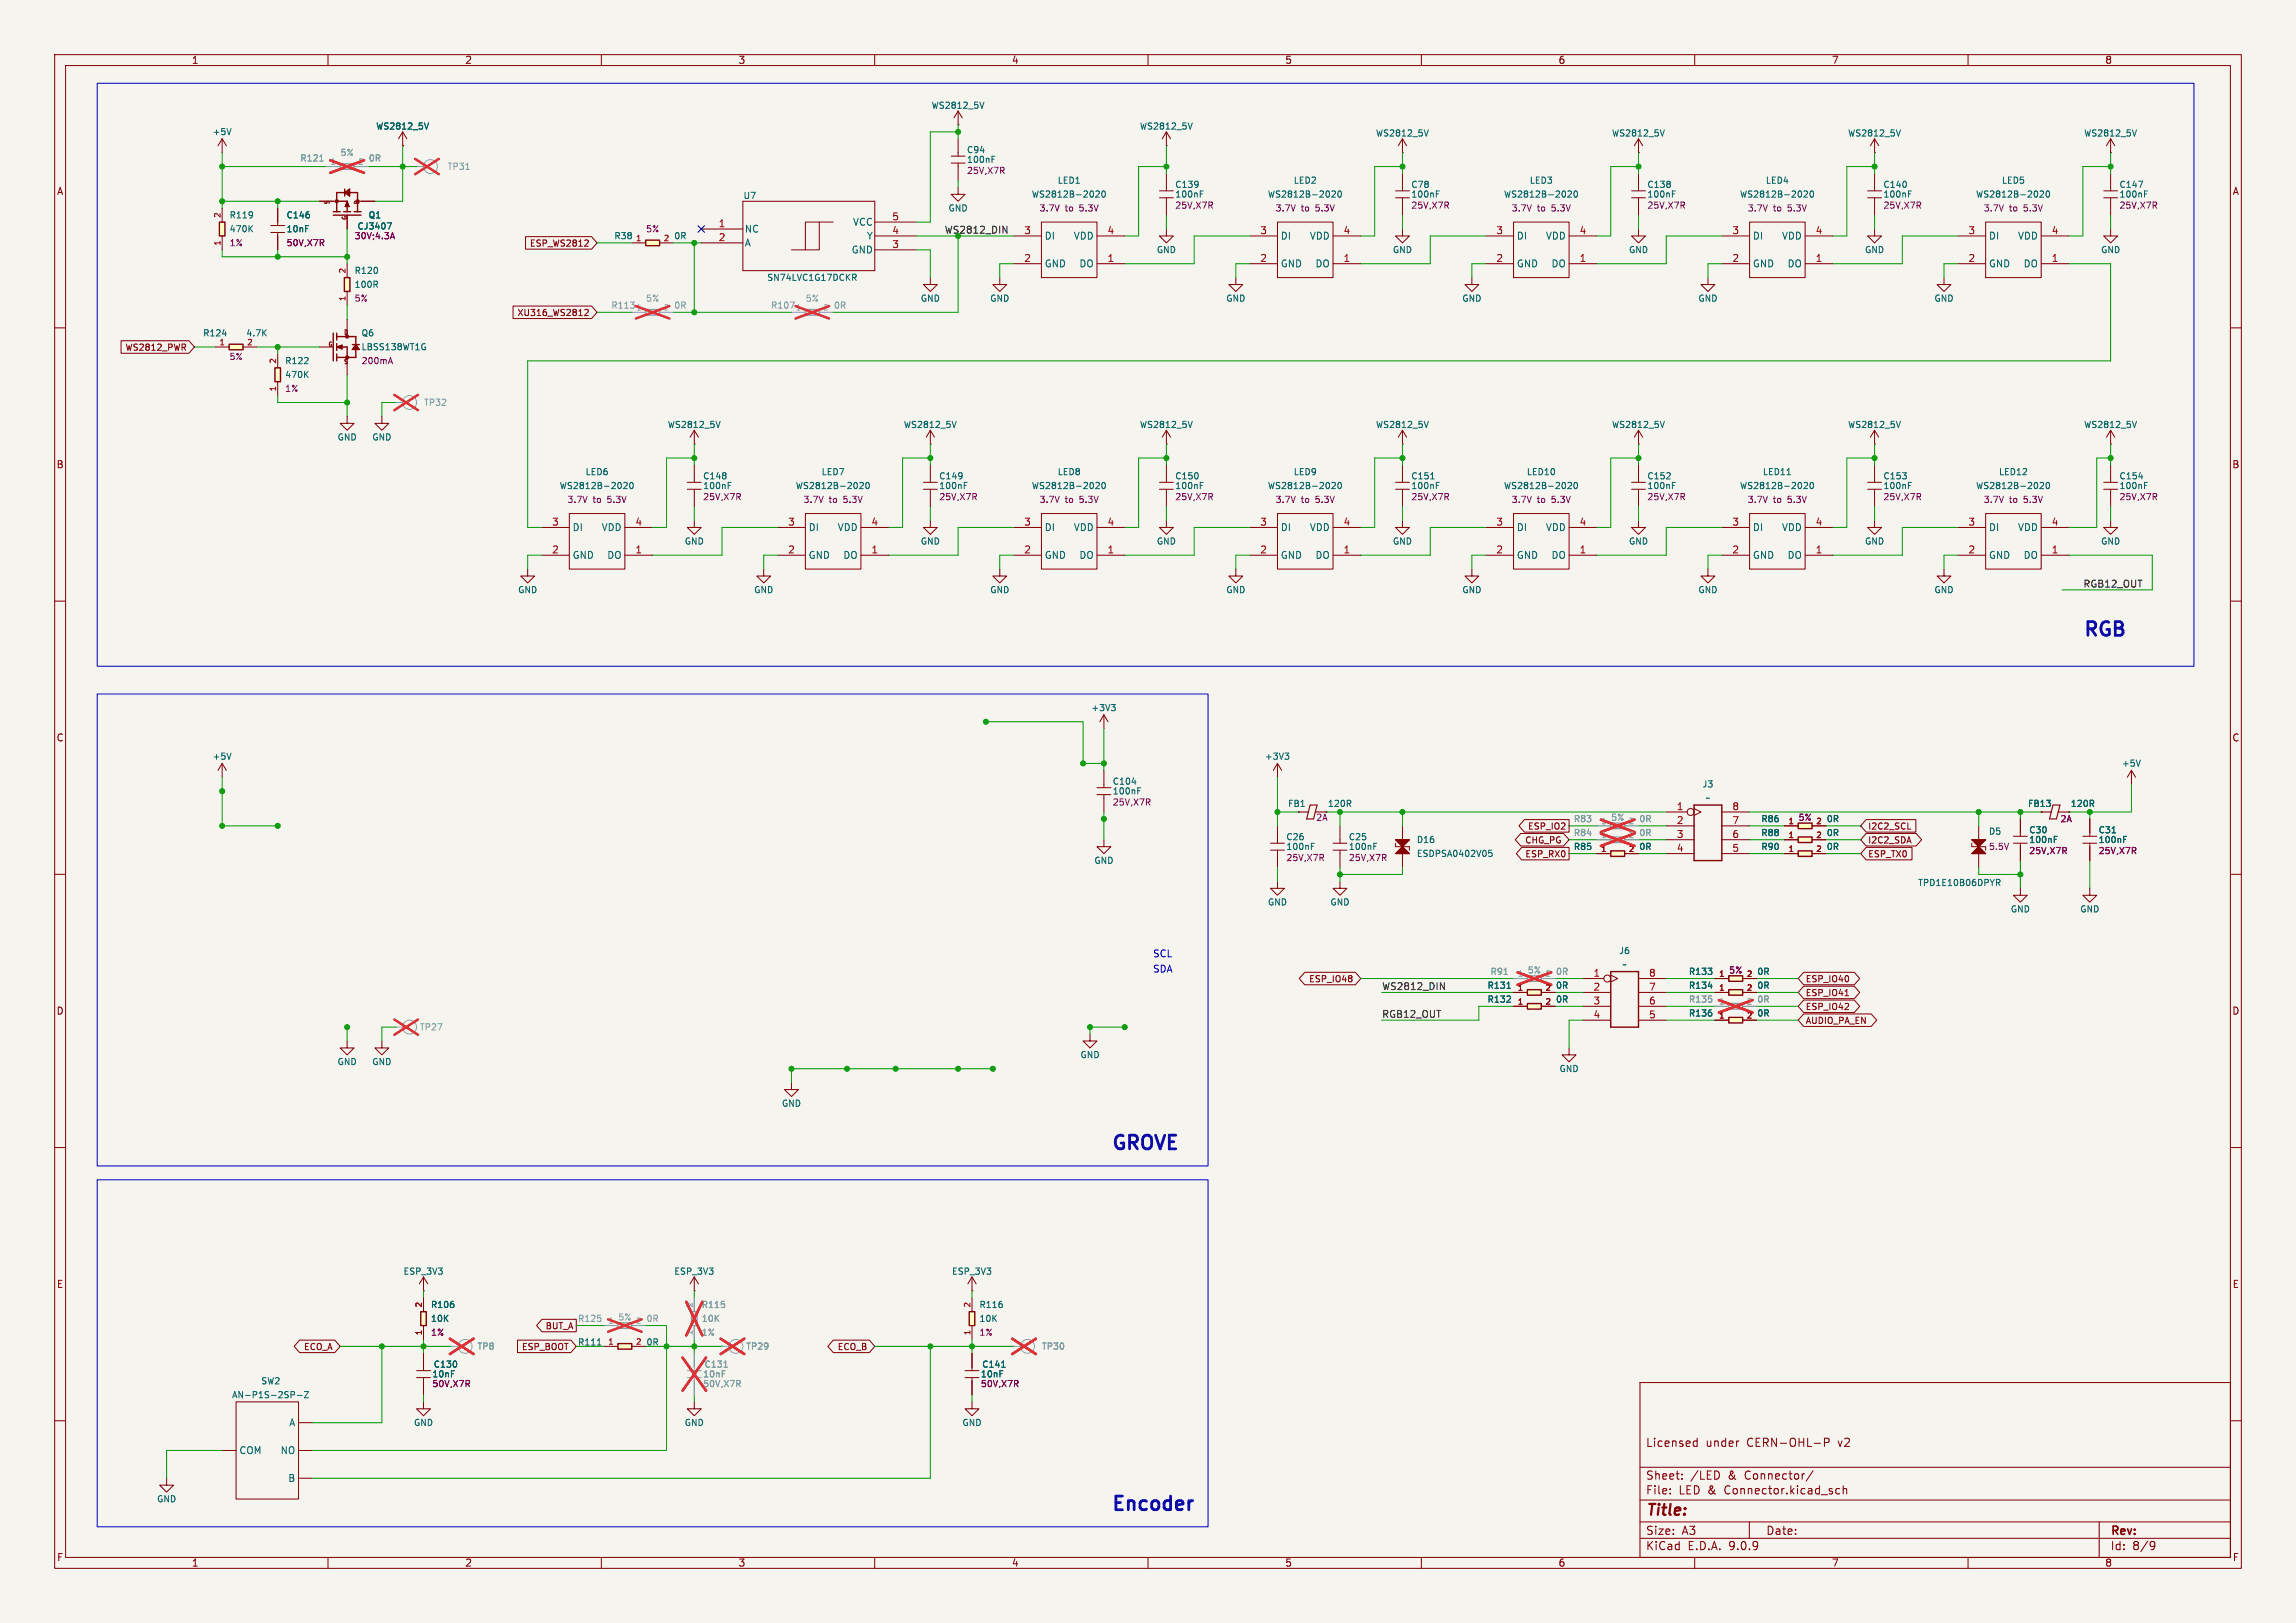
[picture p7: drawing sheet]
<svg xmlns="http://www.w3.org/2000/svg" width="420mm" height="297mm" viewBox="0 0 420 297" stroke-linecap="round" stroke-linejoin="round" font-family="sans-serif">
<defs><g id="words">
<g font-size="3.5" fill="#0000c2">
<text x="381" y="116.6">RGB</text>
<text x="203.2" y="210.6">GROVE</text>
<text x="203.2" y="276.6">Encoder</text>
</g>
<text font-size="2.8" fill="#840000" x="301" y="277.9">Title:</text>
<g font-size="2.1" fill="#840000">
<text x="301" y="265">Licensed</text>
<text x="312" y="265">under</text>
<text x="319.6" y="265">CERN-OHL-P</text>
<text x="336.4" y="265">v2</text>
<text x="301" y="273.7">File:</text>
<text x="301" y="271">Sheet:</text>
<text x="307.1" y="273.7">LED &amp;</text>
<text x="309.2" y="271">/LED</text>
<text x="315.6" y="273.7">Connector.kicad_sch</text>
<text x="316.2" y="271">&amp;</text>
<text x="319.3" y="271">Connector/</text>
<text x="301" y="281.1">Size:</text>
<text x="307.6" y="281.1">A3</text>
<text x="323" y="281.1">Date:</text>
<text x="386" y="281.3">Rev:</text>
<text x="301" y="283.9">KiCad</text>
<text x="308.7" y="283.9">E.D.A.</text>
<text x="316.3" y="283.9">9.0.9</text>
<text x="386" y="283.9">Id:</text>
<text x="390.1" y="283.9">8/9</text>
</g>
<g font-size="1.8" fill="#840000">
<text x="35" y="11.9">1</text>
<text x="85" y="11.9">2</text>
<text x="135" y="11.9">3</text>
<text x="185" y="11.9">4</text>
<text x="235" y="11.9">5</text>
<text x="285" y="11.9">6</text>
<text x="335" y="11.9">7</text>
<text x="385" y="11.9">8</text>
<text x="10.3" y="35.9">A</text>
<text x="408.3" y="35.9">A</text>
<text x="10.3" y="85.9">B</text>
<text x="408.2" y="85.9">B</text>
<text x="10.3" y="135.9">C</text>
<text x="408.2" y="135.9">C</text>
<text x="10.3" y="185.9">D</text>
<text x="408.2" y="185.9">D</text>
<text x="10.3" y="235.9">E</text>
<text x="408.3" y="235.9">E</text>
<text x="10.3" y="285.9">F</text>
<text x="35" y="286.9">1</text>
<text x="85" y="286.9">2</text>
<text x="135" y="286.9">3</text>
<text x="185" y="286.9">4</text>
<text x="235" y="286.9">5</text>
<text x="285" y="286.9">6</text>
<text x="335" y="286.9">7</text>
<text x="385" y="286.9">8</text>
<text x="408.3" y="285.9">F</text>
</g>
<g font-size="1.8" fill="#a90000">
<text x="131.4" y="41.7">1</text>
<text x="163.1" y="40.4">5</text>
<text x="131.4" y="44.2">2</text>
<text x="163.1" y="42.9">4</text>
<text x="163.1" y="45.5">3</text>
<text x="187.3" y="42.9">3</text>
<text x="202.5" y="42.9">4</text>
<text x="230.4" y="42.9">3</text>
<text x="245.7" y="42.9">4</text>
<text x="273.6" y="42.9">3</text>
<text x="288.9" y="42.9">4</text>
<text x="316.8" y="42.9">3</text>
<text x="332" y="42.9">4</text>
<text x="360" y="42.9">3</text>
<text x="375.2" y="42.9">4</text>
<text x="187.3" y="48">2</text>
<text x="202.5" y="48">1</text>
<text x="230.4" y="48">2</text>
<text x="245.7" y="48">1</text>
<text x="273.6" y="48">2</text>
<text x="288.9" y="48">1</text>
<text x="316.8" y="48">2</text>
<text x="332" y="48">1</text>
<text x="360" y="48">2</text>
<text x="375.2" y="48">1</text>
<text x="100.9" y="96.3">3</text>
<text x="100.9" y="101.3">2</text>
<text x="116.1" y="96.3">4</text>
<text x="116.1" y="101.3">1</text>
<text x="144.1" y="96.3">3</text>
<text x="144.1" y="101.3">2</text>
<text x="159.3" y="96.3">4</text>
<text x="159.3" y="101.3">1</text>
<text x="187.3" y="96.3">3</text>
<text x="187.3" y="101.3">2</text>
<text x="202.5" y="96.3">4</text>
<text x="202.5" y="101.3">1</text>
<text x="230.4" y="96.3">3</text>
<text x="230.4" y="101.3">2</text>
<text x="245.7" y="96.3">4</text>
<text x="245.7" y="101.3">1</text>
<text x="273.6" y="96.3">3</text>
<text x="273.6" y="101.3">2</text>
<text x="288.9" y="96.3">4</text>
<text x="288.9" y="101.3">1</text>
<text x="316.8" y="96.3">3</text>
<text x="316.8" y="101.3">2</text>
<text x="332" y="96.3">4</text>
<text x="332" y="101.3">1</text>
<text x="360" y="96.3">3</text>
<text x="360" y="101.3">2</text>
<text x="375.2" y="96.3">4</text>
<text x="375.2" y="101.3">1</text>
<text x="306.6" y="148.3">1</text>
<text x="316.8" y="148.3">8</text>
<text x="306.6" y="150.9">2</text>
<text x="306.6" y="153.4">3</text>
<text x="306.6" y="156">4</text>
<text x="316.8" y="150.9">7</text>
<text x="316.8" y="153.4">6</text>
<text x="316.8" y="156">5</text>
<text x="291.4" y="178.8">1</text>
<text x="301.6" y="178.8">8</text>
<text x="291.4" y="181.4">2</text>
<text x="291.4" y="183.9">3</text>
<text x="301.6" y="181.4">7</text>
<text x="301.6" y="183.9">6</text>
<text x="291.4" y="186.4">4</text>
<text x="301.6" y="186.4">5</text>
</g>
<g font-size="1.8" fill="#006464">
<text x="155.9" y="41.5">VCC</text>
<text x="136.1" y="42.8">NC</text>
<text x="136.1" y="45.3">A</text>
<text x="155.7" y="46.6">GND</text>
<text x="158.5" y="44">Y</text>
<text x="191" y="44">DI</text>
<text x="196.3" y="44">VDD</text>
<text x="234.2" y="44">DI</text>
<text x="239.5" y="44">VDD</text>
<text x="277.4" y="44">DI</text>
<text x="282.7" y="44">VDD</text>
<text x="320.5" y="44">DI</text>
<text x="325.9" y="44">VDD</text>
<text x="363.7" y="44">DI</text>
<text x="369" y="44">VDD</text>
<text x="191" y="49.1">GND</text>
<text x="197.3" y="49.1">DO</text>
<text x="234.2" y="49.1">GND</text>
<text x="240.5" y="49.1">DO</text>
<text x="277.4" y="49.1">GND</text>
<text x="283.7" y="49.1">DO</text>
<text x="320.5" y="49.1">GND</text>
<text x="326.9" y="49.1">DO</text>
<text x="363.7" y="49.1">GND</text>
<text x="370.1" y="49.1">DO</text>
<text x="104.6" y="97.4">DI</text>
<text x="110" y="97.4">VDD</text>
<text x="147.8" y="97.4">DI</text>
<text x="153.1" y="97.4">VDD</text>
<text x="191" y="97.4">DI</text>
<text x="196.3" y="97.4">VDD</text>
<text x="234.2" y="97.4">DI</text>
<text x="239.5" y="97.4">VDD</text>
<text x="277.4" y="97.4">DI</text>
<text x="282.7" y="97.4">VDD</text>
<text x="320.5" y="97.4">DI</text>
<text x="325.9" y="97.4">VDD</text>
<text x="363.7" y="97.4">DI</text>
<text x="369" y="97.4">VDD</text>
<text x="104.6" y="102.5">GND</text>
<text x="111" y="102.5">DO</text>
<text x="147.8" y="102.5">GND</text>
<text x="154.2" y="102.5">DO</text>
<text x="191" y="102.5">GND</text>
<text x="197.3" y="102.5">DO</text>
<text x="234.2" y="102.5">GND</text>
<text x="240.5" y="102.5">DO</text>
<text x="277.4" y="102.5">GND</text>
<text x="283.7" y="102.5">DO</text>
<text x="320.5" y="102.5">GND</text>
<text x="326.9" y="102.5">DO</text>
<text x="363.7" y="102.5">GND</text>
<text x="370.1" y="102.5">DO</text>
<text x="52.8" y="261.2">A</text>
<text x="43.7" y="266.3">COM</text>
<text x="51.2" y="266.3">NO</text>
<text x="52.6" y="271.4">B</text>
</g>
<text font-size="1.8" fill="#009600" x="172.7" y="42.8">WS2812_DIN</text>
<g font-size="1.8" fill="#0f0f0f">
<text x="381" y="107.6">RGB12_OUT</text>
<text x="252.7" y="181.3">WS2812_DIN</text>
<text x="252.7" y="186.3">RGB12_OUT</text>
</g>
<g font-size="1.8" fill="#0000c2">
<text x="210.8" y="178.1">SDA</text>
<text x="210.8" y="175.3">SCL</text>
</g>
<g font-size="1.6" fill="#006464">
<text x="68.7" y="23.9">WS2812_5V</text>
<text x="170.3" y="20.1">WS2812_5V</text>
<text x="208.4" y="23.9">WS2812_5V</text>
<text x="38.8" y="24.9">+5V</text>
<text x="176.8" y="28.2">C94</text>
<text x="251.6" y="25.2">WS2812_5V</text>
<text x="294.8" y="25.2">WS2812_5V</text>
<text x="337.9" y="25.2">WS2812_5V</text>
<text x="381.1" y="25.2">WS2812_5V</text>
<text x="176.8" y="30">100nF</text>
<text x="193.4" y="33.8">LED1</text>
<text x="214.9" y="34.6">C139</text>
<text x="236.6" y="33.8">LED2</text>
<text x="258" y="34.6">C78</text>
<text x="279.7" y="33.8">LED3</text>
<text x="301.2" y="34.6">C138</text>
<text x="322.9" y="33.8">LED4</text>
<text x="344.4" y="34.6">C140</text>
<text x="366.1" y="33.8">LED5</text>
<text x="387.6" y="34.6">C147</text>
<text x="41.9" y="40.2">R119</text>
<text x="52.3" y="40.2">C146</text>
<text x="67.3" y="40.2">Q1</text>
<text x="135.9" y="36.6">U7</text>
<text x="173.4" y="38.9">GND</text>
<text x="188.6" y="36.4">WS2812B-2020</text>
<text x="214.9" y="36.4">100nF</text>
<text x="231.8" y="36.4">WS2812B-2020</text>
<text x="258" y="36.4">100nF</text>
<text x="275" y="36.4">WS2812B-2020</text>
<text x="301.2" y="36.4">100nF</text>
<text x="318.2" y="36.4">WS2812B-2020</text>
<text x="344.4" y="36.4">100nF</text>
<text x="361.4" y="36.4">WS2812B-2020</text>
<text x="387.6" y="36.4">100nF</text>
<text x="41.9" y="42.7">470K</text>
<text x="52.3" y="42.7">10nF</text>
<text x="112.3" y="44">R38</text>
<text x="123.2" y="44">0R</text>
<text x="211.5" y="46.5">GND</text>
<text x="254.7" y="46.5">GND</text>
<text x="297.9" y="46.5">GND</text>
<text x="341" y="46.5">GND</text>
<text x="384.2" y="46.5">GND</text>
<text x="64.8" y="50.3">R120</text>
<text x="64.8" y="52.9">100R</text>
<text x="140.2" y="51.6">SN74LVC1G17DCKR</text>
<text x="168.3" y="55.4">GND</text>
<text x="181" y="55.4">GND</text>
<text x="224.2" y="55.4">GND</text>
<text x="267.4" y="55.4">GND</text>
<text x="310.6" y="55.4">GND</text>
<text x="353.7" y="55.4">GND</text>
<text x="37.1" y="61.8">R124</text>
<text x="44.9" y="61.8">4.7K</text>
<text x="66" y="64.3">LBSS138WT1G</text>
<text x="66" y="61.8">Q6</text>
<text x="52.1" y="66.8">R122</text>
<text x="52.1" y="69.4">470K</text>
<text x="61.6" y="80.8">GND</text>
<text x="68" y="80.8">GND</text>
<text x="122" y="78.5">WS2812_5V</text>
<text x="165.2" y="78.5">WS2812_5V</text>
<text x="208.4" y="78.5">WS2812_5V</text>
<text x="251.6" y="78.5">WS2812_5V</text>
<text x="294.8" y="78.5">WS2812_5V</text>
<text x="337.9" y="78.5">WS2812_5V</text>
<text x="381.1" y="78.5">WS2812_5V</text>
<text x="102.3" y="89.7">WS2812B-2020</text>
<text x="107" y="87.2">LED6</text>
<text x="128.5" y="87.9">C148</text>
<text x="128.5" y="89.7">100nF</text>
<text x="145.5" y="89.7">WS2812B-2020</text>
<text x="150.2" y="87.2">LED7</text>
<text x="171.7" y="87.9">C149</text>
<text x="171.7" y="89.7">100nF</text>
<text x="188.6" y="89.7">WS2812B-2020</text>
<text x="193.4" y="87.2">LED8</text>
<text x="214.9" y="87.9">C150</text>
<text x="214.9" y="89.7">100nF</text>
<text x="231.8" y="89.7">WS2812B-2020</text>
<text x="236.6" y="87.2">LED9</text>
<text x="258" y="87.9">C151</text>
<text x="258" y="89.7">100nF</text>
<text x="275" y="89.7">WS2812B-2020</text>
<text x="279.2" y="87.2">LED10</text>
<text x="301.2" y="87.9">C152</text>
<text x="301.2" y="89.7">100nF</text>
<text x="318.2" y="89.7">WS2812B-2020</text>
<text x="322.4" y="87.2">LED11</text>
<text x="344.4" y="87.9">C153</text>
<text x="344.4" y="89.7">100nF</text>
<text x="361.4" y="89.7">WS2812B-2020</text>
<text x="365.5" y="87.2">LED12</text>
<text x="387.6" y="87.9">C154</text>
<text x="387.6" y="89.7">100nF</text>
<text x="125.1" y="99.9">GND</text>
<text x="168.3" y="99.9">GND</text>
<text x="211.5" y="99.9">GND</text>
<text x="254.7" y="99.9">GND</text>
<text x="297.9" y="99.9">GND</text>
<text x="341" y="99.9">GND</text>
<text x="384.2" y="99.9">GND</text>
<text x="94.7" y="108.8">GND</text>
<text x="137.8" y="108.8">GND</text>
<text x="181" y="108.8">GND</text>
<text x="224.2" y="108.8">GND</text>
<text x="267.4" y="108.8">GND</text>
<text x="310.6" y="108.8">GND</text>
<text x="353.7" y="108.8">GND</text>
<text x="199.5" y="130.3">+3V3</text>
<text x="38.8" y="139.2">+5V</text>
<text x="203.4" y="143.8">C104</text>
<text x="231.3" y="139.2">+3V3</text>
<text x="388" y="140.5">+5V</text>
<text x="203.4" y="145.6">100nF</text>
<text x="235.5" y="147.9">FB1</text>
<text x="242.8" y="147.9">120R</text>
<text x="311.3" y="144.3">J3</text>
<text x="311.9" y="146.9">~</text>
<text x="370.9" y="147.9">FB13</text>
<text x="378.7" y="147.9">120R</text>
<text x="235.2" y="154">C26</text>
<text x="235.2" y="155.7">100nF</text>
<text x="246.6" y="154">C25</text>
<text x="246.6" y="155.7">100nF</text>
<text x="259.1" y="154.5">D16</text>
<text x="287.8" y="155.7">R85</text>
<text x="299.8" y="155.7">0R</text>
<text x="322.1" y="155.7">R90</text>
<text x="322.1" y="150.7">R86</text>
<text x="322.1" y="153.2">R88</text>
<text x="334" y="155.7">0R</text>
<text x="334" y="150.7">0R</text>
<text x="334" y="153.2">0R</text>
<text x="363.7" y="152.9">D5</text>
<text x="371.1" y="152.7">C30</text>
<text x="371.1" y="154.5">100nF</text>
<text x="383.8" y="152.7">C31</text>
<text x="383.8" y="154.5">100nF</text>
<text x="200.1" y="158.3">GND</text>
<text x="259.1" y="157">ESDPSA0402V05</text>
<text x="231.8" y="165.9">GND</text>
<text x="243.3" y="165.9">GND</text>
<text x="350.8" y="162.3">TPD1E10B06DPYR</text>
<text x="367.7" y="167.2">GND</text>
<text x="380.4" y="167.2">GND</text>
<text x="296.1" y="174.8">J6</text>
<text x="296.7" y="177.3">~</text>
<text x="308.8" y="178.6">R133</text>
<text x="321.3" y="178.6">0R</text>
<text x="272" y="183.7">R132</text>
<text x="272" y="181.1">R131</text>
<text x="284.5" y="183.7">0R</text>
<text x="284.5" y="181.1">0R</text>
<text x="308.8" y="181.1">R134</text>
<text x="321.3" y="181.1">0R</text>
<text x="308.8" y="186.2">R136</text>
<text x="321.3" y="186.2">0R</text>
<text x="61.6" y="195.1">GND</text>
<text x="68" y="195.1">GND</text>
<text x="197.5" y="193.8">GND</text>
<text x="285.2" y="196.4">GND</text>
<text x="142.9" y="202.7">GND</text>
<text x="73.7" y="233.5">ESP_3V3</text>
<text x="123.2" y="233.5">ESP_3V3</text>
<text x="174" y="233.5">ESP_3V3</text>
<text x="78.7" y="239.6">R106</text>
<text x="179.1" y="239.6">R116</text>
<text x="78.7" y="242.1">10K</text>
<text x="179.1" y="242.1">10K</text>
<text x="79.2" y="250.5">C130</text>
<text x="105.6" y="246.4">R111</text>
<text x="118.1" y="246.4">0R</text>
<text x="179.6" y="250.5">C141</text>
<text x="42.3" y="256.1">AN-P1S-2SP-Z</text>
<text x="47.7" y="253.5">SW2</text>
<text x="75.6" y="261.2">GND</text>
<text x="125.1" y="261.2">GND</text>
<text x="175.9" y="261.2">GND</text>
<text x="28.6" y="275.1">GND</text>
</g>
<g font-size="1.6" fill="#939391">
<text x="54.8" y="29.8">R121</text>
<text x="67.3" y="29.8">0R</text>
<text x="81.8" y="31.3">TP31</text>
<text x="111.7" y="56.7">R113</text>
<text x="123.2" y="56.7">0R</text>
<text x="140.9" y="56.7">R107</text>
<text x="152.4" y="56.7">0R</text>
<text x="77.5" y="74.5">TP32</text>
<text x="287.8" y="153.2">R84</text>
<text x="287.8" y="150.7">R83</text>
<text x="299.8" y="153.2">0R</text>
<text x="299.8" y="150.7">0R</text>
<text x="272.5" y="178.6">R91</text>
<text x="284.5" y="178.6">0R</text>
<text x="308.8" y="183.7">R135</text>
<text x="321.3" y="183.7">0R</text>
<text x="76.7" y="188.8">TP27</text>
<text x="128.3" y="239.6">R115</text>
<text x="105.6" y="242.1">R125</text>
<text x="118.1" y="242.1">0R</text>
<text x="128.3" y="242.1">10K</text>
<text x="87.2" y="247.2">TP8</text>
<text x="128.8" y="250.5">C131</text>
<text x="136.4" y="247.2">TP29</text>
<text x="190.5" y="247.2">TP30</text>
</g>
<g font-size="1.6" fill="#9c9b98">
<text x="62.2" y="28.7">5%</text>
<text x="118.1" y="55.4">5%</text>
<text x="147.3" y="55.4">5%</text>
<text x="294.6" y="150.4">5%</text>
<text x="279.4" y="178.3">5%</text>
<text x="113" y="241.8">5%</text>
<text x="128.3" y="244.6">1%</text>
<text x="128.5" y="252.3">10nF</text>
<text x="128.5" y="254">50V,X7R</text>
</g>
<g font-size="1.6" fill="#840084">
<text x="176.8" y="32">25V,X7R</text>
<text x="190.1" y="38.9">3.7V</text>
<text x="194.9" y="38.9">to</text>
<text x="197.6" y="38.9">5.3V</text>
<text x="214.9" y="38.4">25V,X7R</text>
<text x="233.2" y="38.9">3.7V</text>
<text x="238" y="38.9">to</text>
<text x="240.8" y="38.9">5.3V</text>
<text x="258" y="38.4">25V,X7R</text>
<text x="276.4" y="38.9">3.7V</text>
<text x="281.2" y="38.9">to</text>
<text x="284" y="38.9">5.3V</text>
<text x="301.2" y="38.4">25V,X7R</text>
<text x="319.6" y="38.9">3.7V</text>
<text x="324.4" y="38.9">to</text>
<text x="327.2" y="38.9">5.3V</text>
<text x="344.4" y="38.4">25V,X7R</text>
<text x="362.8" y="38.9">3.7V</text>
<text x="367.6" y="38.9">to</text>
<text x="370.4" y="38.9">5.3V</text>
<text x="387.6" y="38.4">25V,X7R</text>
<text x="41.9" y="45.2">1%</text>
<text x="52.3" y="45.3">50V,X7R</text>
<text x="64.8" y="44">30V;4.3A</text>
<text x="65.3" y="42.2">CJ3407</text>
<text x="118.1" y="42.7">5%</text>
<text x="64.8" y="55.4">5%</text>
<text x="41.9" y="66.1">5%</text>
<text x="52.1" y="71.9">1%</text>
<text x="66" y="66.8">200mA</text>
<text x="103.7" y="92.2">3.7V</text>
<text x="108.5" y="92.2">to</text>
<text x="111.3" y="92.2">5.3V</text>
<text x="128.5" y="91.7">25V,X7R</text>
<text x="146.9" y="92.2">3.7V</text>
<text x="151.7" y="92.2">to</text>
<text x="154.5" y="92.2">5.3V</text>
<text x="171.7" y="91.7">25V,X7R</text>
<text x="190.1" y="92.2">3.7V</text>
<text x="194.9" y="92.2">to</text>
<text x="197.6" y="92.2">5.3V</text>
<text x="214.9" y="91.7">25V,X7R</text>
<text x="233.2" y="92.2">3.7V</text>
<text x="238" y="92.2">to</text>
<text x="240.8" y="92.2">5.3V</text>
<text x="258" y="91.7">25V,X7R</text>
<text x="276.4" y="92.2">3.7V</text>
<text x="281.2" y="92.2">to</text>
<text x="284" y="92.2">5.3V</text>
<text x="301.2" y="91.7">25V,X7R</text>
<text x="319.6" y="92.2">3.7V</text>
<text x="324.4" y="92.2">to</text>
<text x="327.2" y="92.2">5.3V</text>
<text x="344.4" y="91.7">25V,X7R</text>
<text x="362.8" y="92.2">3.7V</text>
<text x="367.6" y="92.2">to</text>
<text x="370.4" y="92.2">5.3V</text>
<text x="387.6" y="91.7">25V,X7R</text>
<text x="203.4" y="147.6">25V,X7R</text>
<text x="240.7" y="150.4">2A</text>
<text x="328.9" y="150.4">5%</text>
<text x="363.7" y="155.7">5.5V</text>
<text x="376.8" y="150.7">2A</text>
<text x="235.2" y="157.8">25V,X7R</text>
<text x="246.6" y="157.8">25V,X7R</text>
<text x="371.1" y="156.5">25V,X7R</text>
<text x="383.8" y="156.5">25V,X7R</text>
<text x="316.2" y="178.3">5%</text>
<text x="78.7" y="244.6">1%</text>
<text x="179.1" y="244.6">1%</text>
<text x="79" y="252.3">10nF</text>
<text x="79" y="254">50V,X7R</text>
<text x="179.3" y="252.3">10nF</text>
<text x="179.3" y="254">50V,X7R</text>
</g>
<g font-size="1.6" fill="#840000">
<text x="96.8" y="45.3">ESP_WS2812</text>
<text x="94.5" y="58">XU316_WS2812</text>
<text x="22.8" y="64.4">WS2812_PWR</text>
<text x="278.9" y="154.6">CHG_PG</text>
<text x="279.4" y="152">ESP_IO2</text>
<text x="341.6" y="152">I2C2_SCL</text>
<text x="341.6" y="154.6">I2C2_SDA</text>
<text x="278.9" y="157.1">ESP_RX0</text>
<text x="341.6" y="157.1">ESP_TX0</text>
<text x="239.4" y="180">ESP_IO48</text>
<text x="330.2" y="180">ESP_IO40</text>
<text x="330.2" y="185">ESP_IO42</text>
<text x="330.2" y="182.5">ESP_IO41</text>
<text x="330.2" y="187.6">AUDIO_PA_EN</text>
<text x="99.7" y="243.5">BUT_A</text>
<text x="55.5" y="247.3">ECO_A</text>
<text x="95.4" y="247.3">ESP_BOOT</text>
<text x="153.1" y="247.3">ECO_B</text>
</g>
<g font-size="1.4" fill="#a5a4a2">
<text x="60.3" y="30.2">1</text>
<text x="65.4" y="30.2">2</text>
<text x="121.3" y="56.9">2</text>
<text x="145.4" y="56.9">1</text>
<text x="150.5" y="56.9">2</text>
<text x="292.8" y="153.4">1</text>
<text x="292.8" y="150.9">1</text>
<text x="297.8" y="153.4">2</text>
<text x="297.8" y="150.9">2</text>
<text x="277.5" y="178.8">1</text>
<text x="282.6" y="178.8">2</text>
<text x="314.3" y="183.9">1</text>
<text x="319.4" y="183.9">2</text>
<text x="126.7" y="239.4" transform="rotate(-90 126.7 239.4)">2</text>
<text x="111.1" y="242.3">1</text>
<text x="116.2" y="242.3">2</text>
<text x="126.7" y="244.5" transform="rotate(-90 126.7 244.5)">1</text>
</g>
<g font-size="1.4" fill="#a90000">
<text x="40.4" y="40" transform="rotate(-90 40.4 40)">2</text>
<text x="40.4" y="45.1" transform="rotate(-90 40.4 45.1)">1</text>
<text x="116.2" y="44.2">1</text>
<text x="121.3" y="44.2">2</text>
<text x="63.2" y="50.1" transform="rotate(-90 63.2 50.1)">2</text>
<text x="63.2" y="55.2" transform="rotate(-90 63.2 55.2)">1</text>
<text x="40" y="63.2">1</text>
<text x="45.1" y="63.2">2</text>
<text x="50.5" y="71.7" transform="rotate(-90 50.5 71.7)">1</text>
<text x="50.5" y="66.7" transform="rotate(-90 50.5 66.7)">2</text>
<text x="292.8" y="156">1</text>
<text x="297.8" y="156">2</text>
<text x="327" y="156">1</text>
<text x="327" y="150.9">1</text>
<text x="327" y="153.4">1</text>
<text x="332.1" y="156">2</text>
<text x="332.1" y="150.9">2</text>
<text x="332.1" y="153.4">2</text>
<text x="314.3" y="178.8">1</text>
<text x="319.4" y="178.8">2</text>
<text x="277.5" y="183.9">1</text>
<text x="277.5" y="181.4">1</text>
<text x="282.6" y="183.9">2</text>
<text x="282.6" y="181.4">2</text>
<text x="314.3" y="181.4">1</text>
<text x="319.4" y="181.4">2</text>
<text x="314.3" y="186.4">1</text>
<text x="319.4" y="186.4">2</text>
<text x="77.2" y="239.4" transform="rotate(-90 77.2 239.4)">2</text>
<text x="177.5" y="239.4" transform="rotate(-90 177.5 239.4)">2</text>
<text x="77.2" y="244.5" transform="rotate(-90 77.2 244.5)">1</text>
<text x="177.5" y="244.5" transform="rotate(-90 177.5 244.5)">1</text>
<text x="111.1" y="246.1">1</text>
<text x="116.2" y="246.1">2</text>
</g>
<text font-size="1.4" fill="#939391" x="116.2" y="56.9">1</text>
<g font-size="1.1" fill="#840000">
<text x="60.3" y="37.5" transform="rotate(-90 60.3 37.5)">S</text>
<text x="63.5" y="40.3" transform="rotate(-90 63.5 40.3)">G</text>
<text x="65.7" y="37.5" transform="rotate(-90 65.7 37.5)">D</text>
<text x="60" y="63.5">G</text>
<text x="62.9" y="61.3">D</text>
<text x="62.9" y="66.7">S</text>
</g>
</g></defs>
<path d="M0 0h420v297h-420z" fill="#f5f4ef" stroke="#f5f4ef" stroke-width=".18"/>
<g fill="none" stroke="#840000" stroke-width=".18">
<path d="M10 10h400v277h-400zM12 12h396v273h-396zM60 10v2M110 10v2M160 10v2M210 10v2M260 10v2M310 10v2M360 10v2M10 60h2M408 60h2M142.2 96.5h5.1"/>
<path d="M147.3 94h10.2v10.1h-10.2zM157.5 96.5h5.1M10 110h2M142.2 101.6h5.1M157.5 101.6h5.1M408 110h2M10 160h2M408 160h2M69.8 190.5v1.3h1.3l-1.3 1.2-1.2-1.2h1.2M10 210h2M408 210h2M300 253h108v32h-108z"/>
<path d="M10 260h2M300 278.5h108M300 274.5h108M300 268.5h108M305.5 273.2v.2M305.5 272.5v.1M307.7 270.5v.2M307.7 269.8v.1M309.9 264.6h.5M309.9 263.8h.5M310.4 263.2v1.5M314.4 269.5v.8"/>
<path d="M317.9 263.7h.2M320 278.5v3M331.7 269.1l-1.3 1.9M333.7 264l.7-.1 .2-.2-.1-.4-.2-.1h-.6v1.5M336.5 272.5l-.4-.1-.3 .3v.4l.1 .2h.6M337.2 272.5l.2-.1 .3 .1 .1 .9M337.2 271.9v1.5M384 278.5v6.5M408 260h2M60 285v2M110 285v2M160 285v2"/>
<path d="M210 285v2M260 285v2M300 281.5h108M310 285v2M360 285v2M393.6 282.1l.5 .1a.99 .99 0 0 1-.4 1.4h-.3M394.2 282.7l-.3 .3h-.3"/>
</g>
<path d="M157.3 88.4l.4-.1 .2 .3-.7 .8h.7M158.5 88.4l.1-.1a.61 .61 0 0 1 .4 .5 .61 .61 0 0 1-.4 .6l-.2-.4z" fill="none" stroke="#006464" stroke-width=".18"/>
<path d="M177.3 240h1v2.6h-1z" fill="#ffffc2"/>
<g fill="none" stroke="#840000" stroke-width=".25">
<path d="M61 61v5M61.6 61v1.2M61.6 62.9v1.2M61.6 64.8v1.2M61.6 61.6h3.5v3.8h-3.5M61.9 63.5l.6 .3M61.9 63.5h1.6v1.9M62.1 63.4l.4 .4M62.5 63.2l-.9 .3 .9 .3M62.5 63.2l-.6 .3M62.5 63.2v.6M64.5 63.1h1.2"/>
<path d="M65.1 63.1l.6 .8h-1.2zM65.1 63.5l-.3 .3M65.1 63.5l-.3 .4M65.1 63.5l.3 .3M65.1 63.5l.3 .4M177.3 240h1v2.6h-1z"/>
<circle cx="63.5" cy="61.6" r=".25"/>
<circle cx="63.5" cy="65.4" r=".25"/>
</g>
<g fill="none" stroke="#840000" stroke-width=".18">
<path d="M63.5 58.4v2.6M170.2 50.8v1.3h1.2l-1.2 1.2-1.3-1.2h1.3M58.4 63.5h2.6M63.5 76.2v1.3h1.3l-1.3 1.2-1.3-1.2h1.3M63.5 65.4v3.2M69.8 76.2v1.3h1.3l-1.3 1.2-1.2-1.2h1.2M386.1 78.7l-.8 1.3M386.1 78.7l.7 1.3M386.1 78.7v2.6M125.7 88.3h2.6M125.7 89.5h2.6M127 85.1v3.2"/>
<path d="M127 89.5v3.2M168.9 88.3h2.5M168.9 89.5h2.5M170.2 95.3v1.2h1.2l-1.2 1.3-1.3-1.3h1.3M170.2 85.1v3.2M170.2 89.5v3.2M185.4 96.5h5.1M190.5 94h10.2v10.1h-10.2zM200.7 96.5h5M386.1 81.3h.1M182.9 104.1v1.3h1.2l-1.2 1.3-1.3-1.3h1.3M185.4 101.6h5.1"/>
<path d="M200.7 101.6h5M355.6 104.1v1.3h1.3l-1.3 1.3-1.3-1.3h1.3M40.6 139.7l-.7 1.3M40.6 139.7l.8 1.3M40.6 139.7v2.5M232.4 154.3h2.5M232.4 155.6h2.5M233.7 151.1v3.2M233.7 155.6v3.2M368.3 153h2.5M368.3 154.3h2.5M369.6 149.9v3.1"/>
<path d="M369.6 154.3v3.2M373.4 148.6h.1M378.5 148.6h.1M381 153h2.5M381 154.3h2.5M382.3 149.9v3.1M382.3 154.3v3.2M389.9 141l-.8 1.2M389.9 141l.8 1.2M389.9 141v2.5M233.7 161.3v1.3h1.2l-1.2 1.2-1.3-1.2h1.3M369.6 162.6v1.2h1.2l-1.2 1.3-1.3-1.3h1.3"/>
<path d="M382.3 162.6v1.2h1.2l-1.2 1.3-1.3-1.3h1.3M63.5 190.5v1.3h1.3l-1.3 1.2-1.3-1.2h1.3M177.8 236.2h.1M177.8 233.7v2.5M177.8 237.5v2.5M177.8 233.7l-.8 1.2M177.8 233.7l.8 1.2M43.2 256.5h11.4v17.8h-11.4zM176.5 250.8h2.6M176.5 252.1h2.6M177.8 256.5v1.3h1.3l-1.3 1.3-1.3-1.3h1.3M177.8 242.6v2.5"/>
<path d="M177.8 247.6v3.2M177.8 252.1v3.2M30.5 270.5v1.3h1.2l-1.2 1.2-1.3-1.2h1.3M40.6 265.4h2.6M54.6 265.4h2.5M54.6 260.3h2.5M54.6 270.5h2.5"/>
</g>
<g fill="none" stroke="#006464" stroke-width=".18">
<path d="M77.6 63.5h.2v.5M390.8 77.1l-.4 1.1M132.8 86.6v.3M132.8 87.1v.4M133.2 88.8h.4M133.2 88.3h.5M175.9 86.6v.8M176 87l-.1 .1M176.4 88.8h.4M176.4 88.3h.5M200.5 88.4l.4-.1 .2 .3-.7 .8h.7M201.6 88.4l.2-.1a.61 .61 0 0 1 .4 .5 .61 .61 0 0 1-.4 .6l-.3-.4z"/>
<path d="M42.3 137.8l-.4 1.2M391.5 139.1l-.4 1.1M239.9 154.9h.4M239.9 154.3h.5M375.8 153.6h.3M375.8 153h.5M382.6 147l.4 .6M382.9 146.6v.3M386.3 152.4h.7M388.5 153.6h.3M388.5 153h.5M183.3 238.7v.5"/>
<path d="M53.2 254.6h.5l.2 .3-.1 .3h-.6M54.4 255.4h.8M55.7 254.6h.7l-.7 1.2h.7M183.2 250.2h.7"/>
</g>
<g fill="none" stroke="#840084" stroke-width=".18">
<path d="M71.1 66.2h.6M71.4 65.4l.4 1.2M135 90.9l.4 .6M135.4 90.4v.4M178.2 90.9l.4 .6M178.6 90.4v.4M241.7 156.9l.4 .6M242.1 156.5v.3M377.6 155.7l.4 .5M377.9 155.2v.4M390.3 155.7l.4 .5M390.6 155.2v.4"/>
<path d="M185.8 253.2l.4 .6M186.2 252.7v.4"/>
</g>
<path d="M373.4 148.6h1.8M375.5 147.3h1.3l-.6 2.6h-1.3zM376.5 148.6h2" fill="none" stroke="#840000" stroke-width=".2"/>
<g fill="none" stroke="#9c9b98" stroke-width=".18">
<path d="M72.4 73.7h.1M72.4 73.7h1.3M72.4 188h.1M72.4 188h1.3"/>
<circle cx="74.9" cy="73.7" r="1.27"/>
<circle cx="74.9" cy="188" r="1.27"/>
</g>
<path d="M72.1 72.3l4.4 2.8M76.5 72.3l-4.4 2.8M72.1 186.6l4.4 2.8M76.5 186.6l-4.4 2.8" fill="none" stroke="#e12e31" stroke-width=".46"/>
<path d="M63 50.8h1v2.5h-1z" fill="#ffffc2"/>
<path d="M63 50.8h1v2.5h-1z" fill="none" stroke="#840000" stroke-width=".25"/>
<path d="M63.5 48.3v2.5M63.5 53.3v2.6M99.1 96.5h5M104.1 94h10.2v10.1h-10.2zM114.3 96.5h5.1M96.5 104.1v1.3h1.3l-1.3 1.3-1.3-1.3h1.3M99.1 101.6h5M114.3 101.6h5.1" fill="none" stroke="#840000" stroke-width=".18"/>
<path d="M68.7 52l.4 .6M69 49.1v.7M69 51.6v.3M114.1 88.4l.4-.1 .2 .3-.7 .8h.7M115.3 88.4l.2-.1a.61 .61 0 0 1 .3 .5 .61 .61 0 0 1-.3 .6l-.3-.4z" fill="none" stroke="#006464" stroke-width=".18"/>
<path d="M118.1 56.6h2.5v1.1h-2.5z" fill="#ebeae8"/>
<path d="M118.1 56.6h2.5v1.1h-2.5z" fill="none" stroke="#9c9b98" stroke-width=".25"/>
<path d="M115.6 57.2h2.5M120.6 57.2h2.6" fill="none" stroke="#9c9b98" stroke-width=".18"/>
<path d="M116.3 56l6.2 2.3M122.5 56l-6.2 2.3" fill="none" stroke="#e12e31" stroke-width=".46"/>
<path d="M127 78.7l-.8 1.3M127 78.7l.8 1.3M127 78.7v2.6M127 81.3h.1M127 95.3v1.2h1.3l-1.3 1.3-1.3-1.3h1.3M358.1 96.5h5.1M363.2 94h10.2v10.1h-10.2zM373.4 96.5h5.1M139.7 104.1v1.3h1.3l-1.3 1.3-1.3-1.3h1.3M358.1 101.6h5.1M373.4 101.6h5.1" fill="none" stroke="#840000" stroke-width=".18"/>
<path d="M131.7 77.1l-.3 1.1M373.2 88.4l.4-.1 .2 .3-.7 .8h.7M374.4 88.4l.1-.1a.61 .61 0 0 1 .4 .5 .61 .61 0 0 1-.4 .6l-.2-.4z" fill="none" stroke="#006464" stroke-width=".18"/>
<path d="M147.3 56.6h2.6v1.1h-2.6z" fill="#ebeae8"/>
<path d="M147.3 56.6h2.6v1.1h-2.6z" fill="none" stroke="#9c9b98" stroke-width=".25"/>
<path d="M144.8 57.2h2.5M149.9 57.2h2.5" fill="none" stroke="#9c9b98" stroke-width=".18"/>
<path d="M144.5 55.3h.8l-.5 1.1" fill="none" stroke="#939391" stroke-width=".18"/>
<path d="M145.5 56l6.2 2.3M151.7 56l-6.2 2.3" fill="none" stroke="#e12e31" stroke-width=".46"/>
<path d="M328.9 155.7h2.6v1h-2.6z" fill="#ffffc2"/>
<path d="M328.9 155.7h2.6v1h-2.6z" fill="none" stroke="#840000" stroke-width=".25"/>
<path d="M326.4 156.2h2.5M331.5 156.2h2.5" fill="none" stroke="#840000" stroke-width=".18"/>
<path d="M316.2 178.6h2.6v1h-2.6z" fill="#ffffc2"/>
<path d="M294.6 177.8h5.1v10.2h-5.1zM316.2 178.6h2.6v1h-2.6z" fill="none" stroke="#840000" stroke-width=".25"/>
<g fill="none" stroke="#840000" stroke-width=".18">
<path d="M212.1 34.9h2.5M212.1 36.2h2.5M213.4 31.8v3.1M213.4 36.2v3.2M213.4 41.9v1.3h1.2l-1.2 1.3-1.3-1.3h1.3M226.1 50.8v1.3h1.2l-1.2 1.2-1.3-1.2h1.3M228.6 43.2h5.1M228.6 48.3h5.1M233.7 40.6h10.1v10.2h-10.1zM243.8 43.2h5.1M243.8 48.3h5.1M289.6 179.1h3.8"/>
<path d="M294.6 178.4l1.3 .7-1.3 .6M299.7 179.1h5.1M313.7 179.1h2.5M318.8 179.1h2.5M287 191.8v1.2h1.3l-1.3 1.3-1.3-1.3h1.3M289.6 181.6h5M289.6 184.2h5M289.6 186.7h5M299.7 181.6h5.1M299.7 184.2h5.1M299.7 186.7h5.1"/>
<circle cx="294" cy="179.1" r=".63"/>
</g>
<path d="M219.1 33.3v.7M219.2 33.6l-.1 .2M219.6 34.9h.5M219.6 35.5h.3M243.6 35l.5-.1 .2 .4-.7 .8h.7M244.8 35l.2-.1a.61 .61 0 0 1 .4 .6 .61 .61 0 0 1-.4 .6l-.3-.5z" fill="none" stroke="#006464" stroke-width=".18"/>
<path d="M221.4 37.6l.4 .5M221.7 37.1v.4" fill="none" stroke="#840084" stroke-width=".18"/>
<path d="M328.9 150.6h2.6v1h-2.6z" fill="#ffffc2"/>
<path d="M309.9 147.3h5.1v10.2h-5.1zM328.9 150.6h2.6v1h-2.6z" fill="none" stroke="#840000" stroke-width=".25"/>
<g fill="none" stroke="#840000" stroke-width=".18">
<path d="M304.8 151.1h5.1M304.8 148.6h3.8M304.8 153.7h5.1M304.8 156.2h5.1M309.9 148l1.2 .6-1.2 .6M315 151.1h5M315 148.6h5M315 153.7h5M315 156.2h5M326.4 151.1h2.5M331.5 151.1h2.5"/>
<circle cx="309.2" cy="148.6" r=".63"/>
</g>
<path d="M316.2 183.6h2.6v1.1h-2.6z" fill="#ebeae8"/>
<path d="M316.2 183.6h2.6v1.1h-2.6z" fill="none" stroke="#9c9b98" stroke-width=".25"/>
<path d="M313.7 184.2h2.5M318.8 184.2h2.5" fill="none" stroke="#9c9b98" stroke-width=".18"/>
<path d="M313.1 182.8v.5" fill="none" stroke="#939391" stroke-width=".18"/>
<path d="M314.4 183l6.2 2.3M320.6 183l-6.2 2.3" fill="none" stroke="#e12e31" stroke-width=".46"/>
<path d="M226.1 104.1v1.3h1.2l-1.2 1.3-1.3-1.3h1.3" fill="none" stroke="#840000" stroke-width=".18"/>
<path d="M328.9 153.2h2.6v1h-2.6z" fill="#ffffc2"/>
<path d="M328.9 153.2h2.6v1h-2.6z" fill="none" stroke="#840000" stroke-width=".25"/>
<path d="M201.9 130.8l-.7 1.3M201.9 130.8l.8 1.3M201.9 130.8v2.6M200.7 144.1h2.5M200.7 145.4h2.5M201.9 153.7v1.2h1.3l-1.3 1.3-1.2-1.3h1.2M201.9 141v3.1M201.9 145.4v3.2M326.4 153.7h2.5M331.5 153.7h2.5" fill="none" stroke="#840000" stroke-width=".18"/>
<path d="M203.3 128.9h.7l-.4 .5M203.8 129.4l.2 .2v.2l-.2 .3M207.1 143.1h.7M208.1 144.7h.4M208.1 144.2h.6" fill="none" stroke="#006464" stroke-width=".18"/>
<path d="M210 146.8l.4 .5M210.3 146.3v.4" fill="none" stroke="#840084" stroke-width=".18"/>
<path d="M294.6 153.2h2.6v1h-2.6z" fill="#ebeae8"/>
<path d="M294.6 153.2h2.6v1h-2.6z" fill="none" stroke="#9c9b98" stroke-width=".25"/>
<path d="M292.1 153.7h2.5M297.2 153.7h2.5" fill="none" stroke="#9c9b98" stroke-width=".18"/>
<path d="M292.8 152.5l6.2 2.3M299 152.5l-6.2 2.3" fill="none" stroke="#e12e31" stroke-width=".46"/>
<path d="M294.6 150.6h2.6v1h-2.6z" fill="#ebeae8"/>
<path d="M294.6 150.6h2.6v1h-2.6z" fill="none" stroke="#9c9b98" stroke-width=".25"/>
<path d="M292.1 151.1h2.5M297.2 151.1h2.5" fill="none" stroke="#9c9b98" stroke-width=".18"/>
<path d="M292.8 150l6.2 2.3M299 150l-6.2 2.3" fill="none" stroke="#e12e31" stroke-width=".46"/>
<path d="M294.6 155.7h2.6v1h-2.6z" fill="#ffffc2"/>
<path d="M294.6 155.7h2.6v1h-2.6z" fill="none" stroke="#840000" stroke-width=".25"/>
<g fill="none" stroke="#840000" stroke-width=".18">
<path d="M341.6 34.9h2.6M341.6 36.2h2.6M342.9 31.8v3.1M342.9 36.2v3.2M342.9 41.9v1.3h1.3l-1.3 1.3-1.3-1.3h1.3M355.6 50.8v1.3h1.3l-1.3 1.2-1.3-1.2h1.3M358.1 43.2h5.1M358.1 48.3h5.1M363.2 40.6h10.2v10.2h-10.2zM373.4 43.2h5.1M373.4 48.3h5.1M386.1 41.9v1.3h1.2l-1.2 1.3-1.3-1.3h1.3"/>
<path d="M170.2 78.7l-.8 1.3M170.2 78.7l.7 1.3M170.2 78.7v2.6M342.9 78.7v2.6M342.9 78.7l-.8 1.3M342.9 78.7l.8 1.3M170.2 81.3h.1M212.1 88.3h2.5M212.1 89.5h2.5M213.4 85.1v3.2M213.4 89.5v3.2M228.6 96.5h5.1"/>
<path d="M233.7 94h10.1v10.1h-10.1zM243.8 96.5h5.1M341.6 88.3h2.6M341.6 89.5h2.6M342.9 95.3v1.2h1.3l-1.3 1.3-1.3-1.3h1.3M342.9 81.3h.1M342.9 85.1v3.2M342.9 89.5v3.2M386.1 95.3v1.2h1.2l-1.2 1.3-1.3-1.3h1.3M228.6 101.6h5.1M243.8 101.6h5.1M233.7 139.7l-.8 1.3"/>
<path d="M233.7 139.7l.7 1.3M233.7 139.7v2.5M292.1 156.2h2.5M297.2 156.2h2.5M360.7 153.7h2.5l-2.5 2.5h2.5zM360.7 154.3v.6h2.5M361.9 151.1v2.6M361.9 156.2v2.6M199.4 189.2v1.3h1.3l-1.3 1.3-1.3-1.3h1.3"/>
</g>
<g fill="#840000" stroke="#840000" stroke-width=".18">
<path d="M360.7 156.2l1.2-1.3 1.3 1.3z"/>
<path d="M360.7 153.7h2.5l-1.3 1.2z"/>
</g>
<g fill="none" stroke="#006464" stroke-width=".18">
<path d="M348.7 33.4v.7M349.1 35.5h.4M349.1 34.9h.5M373.2 35l.4-.1 .2 .4-.7 .8h.7M374.4 35l.1-.1a.61 .61 0 0 1 .4 .6 .61 .61 0 0 1-.4 .6l-.2-.5zM174.9 77.1l-.4 1.1M347.6 77.1l-.3 1.1M219.1 86.7v.7M219.6 88.8h.3M219.6 88.3h.5M243.6 88.4l.5-.1 .2 .3-.7 .8h.7M244.8 88.4l.2-.1a.61 .61 0 0 1 .4 .5 .61 .61 0 0 1-.4 .6l-.3-.4z"/>
<path d="M349.1 88.8h.4M349.1 88.3h.5M235 137.8h.7l-.3 .4M235.5 138.2l.2 .3v.2l-.2 .3M365.2 160.9h.4l.2 .2-.1 .4h-.5M365.5 161.5l.3 .6"/>
</g>
<g fill="none" stroke="#9c9b98" stroke-width=".18">
<path d="M185.4 246.4h.1M185.4 246.4h1.3"/>
<circle cx="188" cy="246.4" r="1.27"/>
</g>
<path d="M185.2 245l4.3 2.8M189.5 245l-4.3 2.8" fill="none" stroke="#e12e31" stroke-width=".46"/>
<path d="M350.9 37.6l.4 .5M351.3 37.1v.4M221.4 90.9l.4 .6M221.7 90.4v.4M350.9 90.9l.4 .6M351.3 90.4v.4" fill="none" stroke="#840084" stroke-width=".18"/>
<path d="M316.2 186.2h2.6v1h-2.6z" fill="#ffffc2"/>
<path d="M316.2 186.2h2.6v1h-2.6z" fill="none" stroke="#840000" stroke-width=".25"/>
<path d="M213.4 78.7l-.8 1.3M213.4 78.7l.7 1.3M213.4 78.7v2.6M213.4 95.3v1.2h1.2l-1.2 1.3-1.3-1.3h1.3M213.4 81.3h.1M313.7 186.7h2.5M318.8 186.7h2.5" fill="none" stroke="#840000" stroke-width=".18"/>
<path d="M218.1 77.1l-.4 1.1M313.1 185.3v.5" fill="none" stroke="#006464" stroke-width=".18"/>
<path d="M316.2 181.1h2.6v1h-2.6z" fill="#ffffc2"/>
<path d="M316.2 181.1h2.6v1h-2.6z" fill="none" stroke="#840000" stroke-width=".25"/>
<g fill="none" stroke="#840000" stroke-width=".18">
<path d="M40.6 25.4l-.7 1.3M40.6 25.4l.8 1.3M40.6 25.4v2.5M73.7 26.7h.1M73.7 24.1l-.8 1.3M73.7 24.1l.7 1.3M73.7 24.1v2.6M175.3 22.9h.1M175.3 20.3l-.8 1.3M175.3 20.3l.7 1.3M175.3 20.3v2.6M386.1 27.9h.1"/>
<path d="M386.1 25.4v2.5M386.1 25.4l-.8 1.3M386.1 25.4l.7 1.3M269.2 50.8v1.3h1.3l-1.3 1.2-1.2-1.2h1.2M312.4 50.8v1.3h1.3l-1.3 1.2-1.3-1.2h1.3M315 43.2h5M315 48.3h5M320 40.6h10.2v10.2h-10.2zM330.2 43.2h5.1M330.2 48.3h5.1M271.8 96.5h5.1M276.9 94h10.1v10.1h-10.1z"/>
<path d="M287 96.5h5.1M384.8 88.3h2.5M384.8 89.5h2.5M386.1 85.1v3.2M386.1 89.5v3.2M271.8 101.6h5.1M287 101.6h5.1M313.7 181.6h2.5M318.8 181.6h2.5"/>
</g>
<path d="M180 18.7l-.4 1.1M42.3 23.5l-.4 1.2M78.4 22.5l-.4 1.1M330 35l.4-.1 .2 .4-.7 .8h.7M331.2 35l.2-.1a.61 .61 0 0 1 .3 .6 .61 .61 0 0 1-.3 .6l-.3-.5zM390.8 23.8l-.4 1.1M286.8 88.4l.4-.1 .3 .3-.7 .8h.7M288 88.4l.2-.1a.61 .61 0 0 1 .4 .5 .61 .61 0 0 1-.4 .6l-.3-.4zM391.2 87.3h.7M392.3 88.3h.5M392.3 88.8h.4M312.5 180.5h.7" fill="none" stroke="#006464" stroke-width=".18"/>
<path d="M394.1 90.9l.4 .6M394.5 90.4v.4" fill="none" stroke="#840084" stroke-width=".18"/>
<path d="M62.2 30h2.6v1h-2.6z" fill="#ebeae8"/>
<path d="M62.2 30h2.6v1h-2.6z" fill="none" stroke="#9c9b98" stroke-width=".25"/>
<g fill="none" stroke="#9c9b98" stroke-width=".18">
<path d="M59.7 30.5h2.5M64.8 30.5h2.5M76.2 30.5h.1M76.2 30.5h1.3"/>
<circle cx="78.7" cy="30.5" r="1.27"/>
</g>
<path d="M58.5 29.5h.6M85.2 31h.7" fill="none" stroke="#939391" stroke-width=".18"/>
<path d="M60.4 29.3l6.2 2.3M66.6 29.3l-6.2 2.3M75.9 29.1l4.4 2.8M80.3 29.1l-4.4 2.8" fill="none" stroke="#e12e31" stroke-width=".46"/>
<g fill="none" stroke="#840000" stroke-width=".18">
<path d="M50.8 38.1v3.2M58.4 36.8h3.2M63.5 36.8v.3M63.5 39.4v2.5M66 36.8h2.6M135.9 36.8h24.1v12.7h-24.1zM298.4 34.9h2.6M298.4 36.2h2.6M299.7 31.8v3.1M299.7 36.2v3.2M342.9 27.9h.1M342.9 25.4l-.8 1.3"/>
<path d="M342.9 25.4l.8 1.3M342.9 25.4v2.5M384.8 34.9h2.5M384.8 36.2h2.5M386.1 31.8v3.1M386.1 36.2v3.2M49.5 41.3h2.6M49.5 42.5h2.6M50.8 42.5v3.2M128.3 41.9h7.6M128.3 44.5h7.6M149.9 40.6v5.1h-2.6"/>
<path d="M152.4 40.6h-5.1v5.1h-2.5M160 40.6h7.6M160 43.2h7.6M160 45.7h7.6M185.4 43.2h5.1M185.4 48.3h5.1M190.5 40.6h10.2v10.2h-10.2zM200.7 43.2h5M200.7 48.3h5M271.8 43.2h5.1M271.8 48.3h5.1M276.9 40.6h10.1v10.2h-10.1z"/>
<path d="M287 43.2h5.1M287 48.3h5.1M299.7 41.9v1.3h1.3l-1.3 1.3-1.3-1.3h1.3M256.5 78.7l-.7 1.3M256.5 78.7l.8 1.3M256.5 78.7v2.6M255.3 88.3h2.5M255.3 89.5h2.5M256.5 95.3v1.2h1.3l-1.3 1.3-1.2-1.3h1.2M256.5 81.3h.1M256.5 85.1v3.2M256.5 89.5v3.2"/>
<path d="M298.4 88.3h2.6M298.4 89.5h2.6M299.7 95.3v1.2h1.3l-1.3 1.3-1.3-1.3h1.3M299.7 85.1v3.2M299.7 89.5v3.2M315 96.5h5M320 94h10.2v10.1h-10.2zM330.2 96.5h5.1M315 101.6h5M330.2 101.6h5.1M237.5 148.6h.1M242.6 148.6h.1"/>
</g>
<g fill="none" stroke="#006464" stroke-width=".18">
<path d="M56.6 39.3v.5M200.5 35l.4-.1 .2 .4-.7 .8h.7M201.6 35l.2-.1a.61 .61 0 0 1 .4 .6 .61 .61 0 0 1-.4 .6l-.3-.5zM286.8 35l.4-.1 .3 .4-.7 .8h.7M288 35l.2-.1a.61 .61 0 0 1 .4 .6 .61 .61 0 0 1-.4 .6l-.3-.5zM305.5 33.3v.2M305.5 33.8v.4M305.9 35.5h.4M305.9 34.9h.6M347.6 23.8l-.3 1.1M391.2 33.2h.7l-.4 1.1M392.3 35.5h.4"/>
<path d="M392.3 34.9h.5M55.9 41.3h.6M70.8 40.8h.8l-.5 1.1M156 50.2h.4l.2 .2-.1 .3-.5 .1M156.2 50.8l.4 .5M261.3 77.1l-.4 1.1M261.7 87.6h.7M262.7 88.8h.4M262.7 88.3h.6M304.8 87.6h.7M305.5 86.6v.4M305.9 88.8h.4"/>
<path d="M305.9 88.3h.6M326.9 86.9h.6M330 88.4l.4-.1 .2 .3-.7 .8h.7M331.2 88.4l.2-.1a.61 .61 0 0 1 .3 .5 .61 .61 0 0 1-.3 .6l-.3-.4zM246.7 147l.4 .6M247 146.6v.3"/>
</g>
<path d="M307.8 37.6l.3 .5M308.1 37.1v.4M394.1 37.6l.4 .5M394.5 37.1v.4M58.8 44.4l.4 .6M59.2 43.9v.4M71.5 43.4h.6M71.8 42.6l.4 1.1M264.6 90.9l.4 .6M264.9 90.4v.4M307.8 90.9l.3 .6M308.1 90.4v.4" fill="none" stroke="#840084" stroke-width=".18"/>
<path d="M237.5 148.6h1.8M239.6 147.3h1.3l-.6 2.6h-1.3zM240.6 148.6h2" fill="none" stroke="#840000" stroke-width=".2"/>
<g fill="none" stroke="#840000" stroke-width=".25">
<path d="M61 39.4h5M61 38.7h1.2M61.6 38.7v-3.5h3.8v3.5M61.6 36.8h1.9M62.9 38.7h1.2M63.1 35.2l.8-.6v1.3zM63.1 34.6v1.3M63.2 37.8h.6M63.4 37.3l.4 .5M63.5 37.1v1.6M63.5 37.1l-.3 .7M63.5 37.1l.3 .7"/>
<path d="M63.5 36.8l.3 1M63.5 36.8l-.3 1M63.5 35.2l.4 .4M63.5 35.2l.3 .4M63.8 34.9l-.3 .3M63.9 34.9l-.4 .3M64.8 38.7h1.2"/>
<circle cx="61.6" cy="36.8" r=".25"/>
</g>
<path d="M40.1 40.6h1v2.6h-1z" fill="#ffffc2"/>
<path d="M40.1 40.6h1v2.6h-1z" fill="none" stroke="#840000" stroke-width=".25"/>
<g fill="none" stroke="#840000" stroke-width=".18">
<path d="M40.6 38.1v2.5M213.4 26.7h.1M213.4 24.1l-.8 1.3M213.4 24.1l.7 1.3M213.4 24.1v2.6M255.3 34.9h2.5M255.3 36.2h2.5M256.5 27.9h.1M256.5 25.4v2.5M256.5 31.8v3.1M256.5 36.2v3.2M256.5 25.4l-.7 1.3"/>
<path d="M256.5 25.4l.8 1.3M299.7 27.9h.1M299.7 25.4v2.5M299.7 25.4l-.7 1.3M299.7 25.4l.8 1.3M40.6 43.2v2.5M256.5 41.9v1.3h1.3l-1.3 1.3-1.2-1.3h1.2M299.7 78.7l-.7 1.3M299.7 78.7l.8 1.3M299.7 78.7v2.6M299.7 81.3h.1M312.4 104.1v1.3h1.3l-1.3 1.3-1.3-1.3h1.3"/>
<path d="M245.1 161.3v1.3h1.3l-1.3 1.2-1.3-1.2h1.3"/>
</g>
<path d="M46.1 38.9v.7M46.2 39.2l-.1 .1M218.1 22.5l-.4 1.1M261.3 23.8l-.4 1.1M262.7 35.5h.4M262.7 34.9h.6M304.5 23.8l-.4 1.1M45.7 41.8l.5 .6M46.2 41.3l-.7 .6M304.5 77.1l-.4 1.1" fill="none" stroke="#006464" stroke-width=".18"/>
<path d="M264.6 37.6l.4 .5M264.9 37.1v.4" fill="none" stroke="#840084" stroke-width=".18"/>
<path d="M50.3 67.3h1v2.6h-1z" fill="#ffffc2"/>
<path d="M50.3 67.3h1v2.6h-1z" fill="none" stroke="#840000" stroke-width=".25"/>
<path d="M50.8 64.8v2.5M50.8 69.9v2.5M269.2 104.1v1.3h1.3l-1.3 1.3-1.2-1.3h1.2" fill="none" stroke="#840000" stroke-width=".18"/>
<path d="M55.7 66.6h.7M55.9 68.4l.5 .7M56.3 65.5v.4M56.4 68l-.7 .6" fill="none" stroke="#006464" stroke-width=".18"/>
<path d="M41.9 63h2.5v1h-2.5z" fill="#ffffc2"/>
<path d="M41.9 63h2.5v1h-2.5z" fill="none" stroke="#840000" stroke-width=".25"/>
<path d="M39.4 63.5h2.5M44.4 63.5h2.6" fill="none" stroke="#840000" stroke-width=".18"/>
<path d="M40.7 61.1h.7" fill="none" stroke="#006464" stroke-width=".18"/>
<path d="M113 245.9h2.6v1h-2.6z" fill="#ffffc2"/>
<path d="M113 245.9h2.6v1h-2.6z" fill="none" stroke="#840000" stroke-width=".25"/>
<path d="M110.5 246.4h2.5M115.6 246.4h2.5" fill="none" stroke="#840000" stroke-width=".18"/>
<path d="M109.3 246.1h.6" fill="none" stroke="#006464" stroke-width=".18"/>
<path d="M113 242.1h2.6v1h-2.6z" fill="#ebeae8"/>
<path d="M113 242.1h2.6v1h-2.6z" fill="none" stroke="#9c9b98" stroke-width=".25"/>
<path d="M110.5 242.6h2.5M115.6 242.6h2.5" fill="none" stroke="#9c9b98" stroke-width=".18"/>
<path d="M109.9 241.2v.5" fill="none" stroke="#939391" stroke-width=".18"/>
<path d="M111.2 241.4l6.2 2.3M117.4 241.4l-6.2 2.3" fill="none" stroke="#e12e31" stroke-width=".46"/>
<path d="M76.2 250.8h2.5M76.2 252.1h2.5M77.5 256.5v1.3h1.2l-1.2 1.3-1.3-1.3h1.3M77.5 247.6v3.2M77.5 252.1v3.2" fill="none" stroke="#840000" stroke-width=".18"/>
<path d="M83.5 249.3v.7" fill="none" stroke="#006464" stroke-width=".18"/>
<path d="M85.5 253.2l.4 .6M85.8 252.7v.4" fill="none" stroke="#840084" stroke-width=".18"/>
<path d="M118.1 43.9h2.5v1.1h-2.5z" fill="#ffffc2"/>
<path d="M118.1 43.9h2.5v1.1h-2.5z" fill="none" stroke="#840000" stroke-width=".25"/>
<path d="M115.6 44.5h2.5M120.6 44.5h2.6" fill="none" stroke="#840000" stroke-width=".18"/>
<path d="M77 240h1v2.6h-1z" fill="#ffffc2"/>
<path d="M77 240h1v2.6h-1z" fill="none" stroke="#840000" stroke-width=".25"/>
<path d="M144.8 198.1v1.3h1.2l-1.2 1.3-1.3-1.3h1.3M77.5 237.5v2.5M77.5 242.6v2.5" fill="none" stroke="#840000" stroke-width=".18"/>
<path d="M83 238.7v.5" fill="none" stroke="#006464" stroke-width=".18"/>
<g fill="none" stroke="#9c9b98" stroke-width=".18">
<path d="M82.5 246.4h.1M82.5 246.4h1.3"/>
<circle cx="85.1" cy="246.4" r="1.27"/>
</g>
<path d="M82.3 245l4.3 2.8M86.6 245l-4.3 2.8" fill="none" stroke="#e12e31" stroke-width=".46"/>
<path d="M279.4 183.6h2.5v1.1h-2.5z" fill="#ffffc2"/>
<path d="M279.4 183.6h2.5v1.1h-2.5z" fill="none" stroke="#840000" stroke-width=".25"/>
<path d="M276.9 184.2h2.5M281.9 184.2h2.6" fill="none" stroke="#840000" stroke-width=".18"/>
<path d="M275.6 183.4h.7M276.3 182.4v.3" fill="none" stroke="#006464" stroke-width=".18"/>
<path d="M279.4 181.1h2.5v1h-2.5z" fill="#ffffc2"/>
<path d="M279.4 181.1h2.5v1h-2.5z" fill="none" stroke="#840000" stroke-width=".25"/>
<path d="M276.9 181.6h2.5M281.9 181.6h2.6" fill="none" stroke="#840000" stroke-width=".18"/>
<path d="M275.7 180.9h.6" fill="none" stroke="#006464" stroke-width=".18"/>
<g fill="none" stroke="#9c9b98" stroke-width=".18">
<path d="M132.1 246.4h.1M132.1 246.4h1.2"/>
<circle cx="134.6" cy="246.4" r="1.27"/>
</g>
<path d="M131.8 245l4.3 2.8M136.1 245l-4.3 2.8" fill="none" stroke="#e12e31" stroke-width=".46"/>
<path d="M279.4 178.6h2.5v1h-2.5z" fill="#ebeae8"/>
<path d="M279.4 178.6h2.5v1h-2.5z" fill="none" stroke="#9c9b98" stroke-width=".25"/>
<path d="M276.9 179.1h2.5M281.9 179.1h2.6" fill="none" stroke="#9c9b98" stroke-width=".18"/>
<path d="M275.1 178.3h.7" fill="none" stroke="#939391" stroke-width=".18"/>
<path d="M277.6 177.9l6.1 2.3M283.7 177.9l-6.1 2.3" fill="none" stroke="#e12e31" stroke-width=".46"/>
<path d="M127 236.2h.1M127 233.7l-.8 1.2M127 233.7l.8 1.2M127 233.7v2.5" fill="none" stroke="#840000" stroke-width=".18"/>
<path d="M126.5 240h1v2.6h-1z" fill="#ebeae8"/>
<path d="M126.5 240h1v2.6h-1z" fill="none" stroke="#9c9b98" stroke-width=".25"/>
<g fill="none" stroke="#9c9b98" stroke-width=".18">
<path d="M59.7 30.5h2.5M64.8 30.5h2.5M292.1 151.1h2.5M292.1 153.7h2.5M297.2 151.1h2.5M297.2 153.7h2.5M276.9 179.1h2.5M281.9 179.1h2.6M313.7 184.2h2.5M318.8 184.2h2.5M127 237.5v2.5M82.5 246.4h.1"/>
<path d="M125.7 250.8h2.6M125.7 252.1h2.6M127 242.6v2.5M127 247.6v3.2M127 252.1v3.2M132.1 246.4h.1M135 253.2l.4 .6M135.4 252.7v.4M185.4 246.4h.1"/>
</g>
<path d="M58.5 29.5h.6M275.1 178.3h.7M313.1 182.8v.5M132.5 238.7v.5M132.4 250.2h.7" fill="none" stroke="#939391" stroke-width=".18"/>
<g fill="none" stroke="#e12e31" stroke-width=".46">
<path d="M60.4 29.3l6.2 2.3M66.6 29.3l-6.2 2.3M292.8 150l6.2 2.3M292.8 152.5l6.2 2.3M299 150l-6.2 2.3M299 152.5l-6.2 2.3M277.6 177.9l6.1 2.3M283.7 177.9l-6.1 2.3M314.4 183l6.2 2.3M320.6 183l-6.2 2.3M125.5 238.2l3 6.2M128.5 238.2l-3 6.2"/>
<path d="M82.3 245l4.3 2.8M86.6 245l-4.3 2.8M124.9 248.4l4.2 6.1M129.1 248.4l-4.2 6.1M131.8 245l4.3 2.8M136.1 245l-4.3 2.8M185.2 245l4.3 2.8M189.5 245l-4.3 2.8"/>
</g>
<g fill="none" stroke="#840000" stroke-width=".18">
<path d="M50.8 38.1v2.5M58.4 36.8h2.6M63.5 39.4v2.5M66 36.8h2.6M73.7 26.7h.1M174 28.6h2.5M174 29.8h2.5M175.3 34.3v1.3h1.2l-1.2 1.2-1.3-1.2h1.3M175.3 25.4v3.2M175.3 29.8v3.2M50.8 43.2v2.5M93.8 56h14.4l1 1.2-1 1.1h-14.4z"/>
<path d="M96.1 43.3h12.1l1 1.2-1 1.1h-12.1zM107 56.7l.4-.1 .2 .3-.7 .9h.7M107.4 43.9l.2 .2v.3l-.7 .7h.7M182.9 50.8v1.3h1.2l-1.2 1.2-1.3-1.2h1.3M22.1 62.4h12.5l1 1.1-1 1.1h-12.5zM243.8 154.3h2.6M243.8 155.6h2.6M245.1 151.1v3.2M245.1 155.6v3.2M255.3 153.7h2.5l-2.5 2.5h2.5zM255.3 154.3v.6h2.5v.7M256.5 151.1v2.6"/>
<path d="M256.5 156.2v2.6M278.2 152.5h7.8l1 1.2-1 1.1h-7.8l-1-1.1zM278.4 155.1h8.6v2.3h-8.6l-1-1.2zM278.9 150h8.1v2.3h-8.1l-1-1.2zM292.1 156.2h2.5M297.2 156.2h2.5M326.4 156.2h2.5M326.4 153.7h2.5M326.4 151.1h2.5M331.5 156.2h2.5M331.5 153.7h2.5M331.5 151.1h2.5"/>
<path d="M341.4 155.1h8.3v2.3h-8.3l-1-1.2zM341.4 150h9.1v2.3h-9.1l-1-1.2zM341.4 152.5h9.1l1 1.2-1 1.1h-9.1l-1-1.1zM349 151.7h.5M369.6 149.9v2.5M369.6 154.9v2.6M373.4 148.6h.1M378.5 148.6h.1M382.3 149.9v2.5M382.3 154.9v2.6M238.7 177.9h9.2l1 1.2-1 1.1h-9.2l-1-1.1zM313.7 179.1h2.5"/>
<path d="M318.8 179.1h2.5M329.9 177.9h9.3l1 1.2-1 1.1h-9.3l-1-1.1zM276.9 181.6h2.5M276.9 184.2h2.5M281.9 181.6h2.6M281.9 184.2h2.6M313.7 181.6h2.5M313.7 186.7h2.5M318.8 181.6h2.5M318.8 186.7h2.5M329.9 183h9.3l1 1.2-1 1.1h-9.3l-1-1.1zM329.9 185.5h12.4l1 1.2-1 1.1h-12.4l-1-1.1z"/>
<path d="M329.9 180.5h9.3l1 1.1-1 1.2h-9.3l-1-1.2zM337.5 182.2h.7M77.5 236.2h.1M77.5 233.7l-.8 1.2M77.5 233.7l.7 1.2M77.5 233.7v2.5M77.5 237.5v2.5M54.8 245.2h6.4l1 1.2-1 1.1h-6.4l-1-1.1zM77.5 242.6v2.5M77.5 247.6v2.6M77.5 252.7v2.6M94.7 245.2h9.7l1 1.2-1 1.1h-9.7z"/>
<path d="M99.1 241.4h6.3v2.3h-6.3l-1-1.1zM127 256.5v1.3h1.3l-1.3 1.3-1.3-1.3h1.3M152.4 245.2h6.6l1 1.2-1 1.1h-6.6l-1-1.1zM177.8 247.6v2.6M177.8 252.7v2.6"/>
</g>
<g fill="none" stroke="#006464" stroke-width=".18">
<path d="M56.6 39.3v.5M78.4 22.5l-.4 1.1M181.5 29.1h.3M181.5 28.6h.5M55.9 41.3h.6M70.8 40.8h.8l-.5 1.1M251.3 154.9h.4M251.3 154.3h.6M272.4 155.6h.5M272.4 156.1l.3-.1 .3 .2-.2 .5h-.4M375.8 153.6h.3M375.8 153h.5"/>
<path d="M382.6 147l.4 .6M382.9 146.6v.3M386.3 152.4h.7M388.5 153.6h.3M388.5 153h.5M275.6 183.4h.7M275.7 180.9h.6M276.3 182.4v.3M312.5 180.5h.7M313.1 185.3v.5M83 238.7v.5M83.5 249.3v.7"/>
<path d="M183.2 250.2h.7"/>
</g>
<g fill="none" stroke="#840084" stroke-width=".18">
<path d="M183.3 31.2l.4 .6M183.6 30.7v.4M58.8 44.4l.4 .6M59.2 43.9v.4M71.5 43.4h.6M71.8 42.6l.4 1.1M253.2 156.9l.3 .6M253.5 156.5v.3M377.6 155.7l.4 .5M377.9 155.2v.4M390.3 155.7l.4 .5M390.6 155.2v.4"/>
<path d="M85.5 253.2l.4 .6M85.8 252.7v.4M185.8 253.2l.4 .6M186.2 252.7v.4"/>
</g>
<g fill="#840000" stroke="#840000" stroke-width=".18">
<path d="M255.3 156.2l1.2-1.3 1.3 1.3z"/>
<path d="M255.3 153.7h2.5l-1.3 1.2z"/>
</g>
<path d="M183.5 41.4l.7 1.3v-1.3M263.5 179.8l.7 1.3v-1.3" fill="none" stroke="#0f0f0f" stroke-width=".18"/>
<g fill="none" stroke="#009600" stroke-width=".18">
<path d="M40.6 30.5h19.1M40.6 27.9v10.2M40.6 36.8h17.8M50.8 36.8v1.3M67.3 30.5h8.9M73.7 26.7v10.1h-5.1M175.3 22.9v2.5M175.3 33v1.3M175.3 24.1h-5.1v16.5h-2.6M213.4 30.5h-5.1v12.7h-2.6M213.4 26.7v5.1M213.4 39.4v2.5"/>
<path d="M256.5 30.5h-5v12.7h-2.6M256.5 27.9v3.9M256.5 39.4v2.5M299.7 30.5h-5.1v12.7h-2.5M299.7 27.9v3.9M299.7 39.4v2.5M342.9 27.9v3.9M342.9 39.4v2.5M342.9 30.5h-5.1v12.7h-2.5M386.1 27.9v3.9M386.1 39.4v2.5M386.1 30.5h-5.1v12.7h-2.5"/>
<path d="M40.6 45.7v1.3h22.9M50.8 45.7v1.3M63.5 41.9v6.4M63.5 55.9v2.5M109.2 57.2h6.4M109.2 44.5h6.4M123.2 57.2h21.6M123.2 44.5h5.1M127 44.5v12.7M167.6 43.2h17.8M167.6 45.7h2.6v5.1M175.3 43.2v14h-22.9"/>
<path d="M185.4 48.3h-2.5v2.5M228.6 43.2h-10.2v5.1h-12.7M228.6 48.3h-2.5v2.5M271.8 48.3h-2.6v2.5M271.8 43.2h-10.2v5.1h-12.7M315 43.2h-10.2v5.1h-12.7M315 48.3h-2.6v2.5M358.1 43.2h-10.1v5.1h-12.7M358.1 48.3h-2.5v2.5M378.5 48.3h7.6v17.7h-289.6v30.5h2.6M35.6 63.5h3.8M47 63.5h11.4"/>
<path d="M50.8 63.5v1.3M50.8 72.4v1.3h12.7M63.5 68.6v7.6M72.4 73.7h-2.6v2.5M127 83.8h-5.1v12.7h-2.5M127 81.3v3.8M127 92.7v2.6M142.2 96.5h-10.1v5.1h-12.7M170.2 83.8h-5.1v12.7h-2.5M170.2 81.3v3.8M170.2 92.7v2.6M185.4 96.5h-10.1v5.1h-12.7"/>
<path d="M213.4 83.8h-5.1v12.7h-2.6M213.4 81.3v3.8M213.4 92.7v2.6M228.6 96.5h-10.2v5.1h-12.7M256.5 81.3v3.8M256.5 92.7v2.6M256.5 83.8h-5v12.7h-2.6M271.8 96.5h-10.2v5.1h-12.7M299.7 81.3v3.8M299.7 92.7v2.6M299.7 83.8h-5.1v12.7h-2.5M315 96.5h-10.2v5.1h-12.7"/>
<path d="M342.9 81.3v3.8M342.9 92.7v2.6M342.9 83.8h-5.1v12.7h-2.5M358.1 96.5h-10.1v5.1h-12.7M386.1 81.3v3.8M386.1 92.7v2.6M386.1 83.8h-2.6v12.7h-5M99.1 101.6h-2.6v2.5M142.2 101.6h-2.5v2.5M185.4 101.6h-2.5v2.5M228.6 101.6h-2.5v2.5M271.8 101.6h-2.6v2.5"/>
<path d="M315 101.6h-2.6v2.5M358.1 101.6h-2.5v2.5M378.5 101.6h15.2v6.4h-16.5M180.3 132.1h17.8v7.6h3.8M201.9 133.4v7.6M40.6 142.2v8.9h10.2M201.9 148.6v5.1M233.7 148.6h3.8M233.7 142.2v8.9M233.7 158.8v2.5M242.6 148.6h62.2M245.1 148.6v2.5"/>
<path d="M245.1 158.8v2.5M256.5 148.6v2.5M256.5 158.8v1.2h-11.4M287 151.1h5.1M287 153.7h5.1M287 156.2h5.1M299.7 151.1h5.1M299.7 153.7h5.1M299.7 156.2h5.1M320 148.6h53.4M320 151.1h6.4M320 153.7h6.4"/>
<path d="M320 156.2h6.4M334 151.1h6.4M334 153.7h6.4M334 156.2h6.4M361.9 148.6v2.5M361.9 158.8v1.2h7.7M369.6 148.6v1.3M369.6 157.5v5.1M382.3 148.6v1.3M382.3 157.5v5.1M389.9 143.5v5.1h-11.4M248.9 179.1h28"/>
<path d="M284.5 179.1h5.1M304.8 179.1h8.9M321.3 179.1h7.6M63.5 188v2.5M72.4 188h-2.6v2.5M181.6 195.6h-36.8v2.5M205.7 188h-6.3v1.2M252.7 181.6h24.2M276.9 184.2h-6.4v2.5h-17.8M284.5 184.2h5.1M284.5 181.6h5.1M289.6 186.7h-2.6v5.1"/>
<path d="M304.8 184.2h8.9M304.8 181.6h8.9M304.8 186.7h8.9M321.3 184.2h7.6M321.3 181.6h7.6M321.3 186.7h7.6M77.5 236.2v1.3M127 236.2v1.3M177.8 236.2v1.3M62.2 246.4h20.3M69.8 246.4v13.9h-12.7M77.5 245.1v2.5"/>
<path d="M77.5 255.3v1.2M105.4 246.4h5.1M105.4 242.6h5.1M118.1 246.4h14M118.1 242.6h3.8v22.8h-64.8M127 245.1v2.5M127 255.3v1.2M160 246.4h25.4M170.2 246.4v24.1h-113.1M177.8 245.1v2.5M177.8 255.3v1.2M40.6 265.4h-10.1v5.1"/>
</g>
<path d="M127.7 41.3l1.2 1.2M128.9 41.3l-1.2 1.2" fill="none" stroke="#000084" stroke-width=".18"/>
<path d="M17.8 15.2h383.5v106.7h-383.5zM17.8 127h203.2v86.4h-203.2zM17.8 215.9h203.2v63.5h-203.2z" fill="none" stroke="#0000c2" stroke-width=".18"/>
<g fill="#009600" stroke="#009600" stroke-width=".18">
<circle cx="299.7" cy="30.5" r=".46"/>
<circle cx="299.7" cy="83.8" r=".46"/>
<circle cx="256.5" cy="148.6" r=".46"/>
<circle cx="245.1" cy="148.6" r=".46"/>
<circle cx="245.1" cy="160" r=".46"/>
<circle cx="382.3" cy="148.6" r=".46"/>
<circle cx="361.9" cy="148.6" r=".46"/>
<circle cx="369.6" cy="148.6" r=".46"/>
<circle cx="386.1" cy="83.8" r=".46"/>
<circle cx="233.7" cy="148.6" r=".46"/>
<circle cx="198.1" cy="139.7" r=".46"/>
<circle cx="201.9" cy="139.7" r=".46"/>
<circle cx="369.6" cy="160" r=".46"/>
<circle cx="342.9" cy="83.8" r=".46"/>
<circle cx="386.1" cy="30.5" r=".46"/>
<circle cx="342.9" cy="30.5" r=".46"/>
<circle cx="199.4" cy="188" r=".46"/>
<circle cx="205.7" cy="188" r=".46"/>
<circle cx="175.3" cy="195.6" r=".46"/>
<circle cx="180.3" cy="132.1" r=".46"/>
<circle cx="181.6" cy="195.6" r=".46"/>
<circle cx="201.9" cy="149.9" r=".46"/>
<circle cx="177.8" cy="246.4" r=".46"/>
<circle cx="170.2" cy="246.4" r=".46"/>
<circle cx="63.5" cy="188" r=".46"/>
<circle cx="40.6" cy="151.1" r=".46"/>
<circle cx="40.6" cy="144.8" r=".46"/>
<circle cx="50.8" cy="151.1" r=".46"/>
<circle cx="121.9" cy="246.4" r=".46"/>
<circle cx="127" cy="246.4" r=".46"/>
<circle cx="69.8" cy="246.4" r=".46"/>
<circle cx="77.5" cy="246.4" r=".46"/>
<circle cx="163.8" cy="195.6" r=".46"/>
<circle cx="144.8" cy="195.6" r=".46"/>
<circle cx="154.9" cy="195.6" r=".46"/>
<circle cx="127" cy="83.8" r=".46"/>
<circle cx="170.2" cy="83.8" r=".46"/>
<circle cx="127" cy="57.2" r=".46"/>
<circle cx="127" cy="44.5" r=".46"/>
<circle cx="63.5" cy="73.7" r=".46"/>
<circle cx="256.5" cy="83.8" r=".46"/>
<circle cx="175.3" cy="24.1" r=".46"/>
<circle cx="213.4" cy="83.8" r=".46"/>
<circle cx="256.5" cy="30.5" r=".46"/>
<circle cx="213.4" cy="30.5" r=".46"/>
<circle cx="40.6" cy="36.8" r=".46"/>
<circle cx="40.6" cy="30.5" r=".46"/>
<circle cx="73.7" cy="30.5" r=".46"/>
<circle cx="50.8" cy="63.5" r=".46"/>
<circle cx="63.5" cy="47" r=".46"/>
<circle cx="50.8" cy="47" r=".46"/>
<circle cx="50.8" cy="36.8" r=".46"/>
</g>
<use href="#words"/>
</svg>
